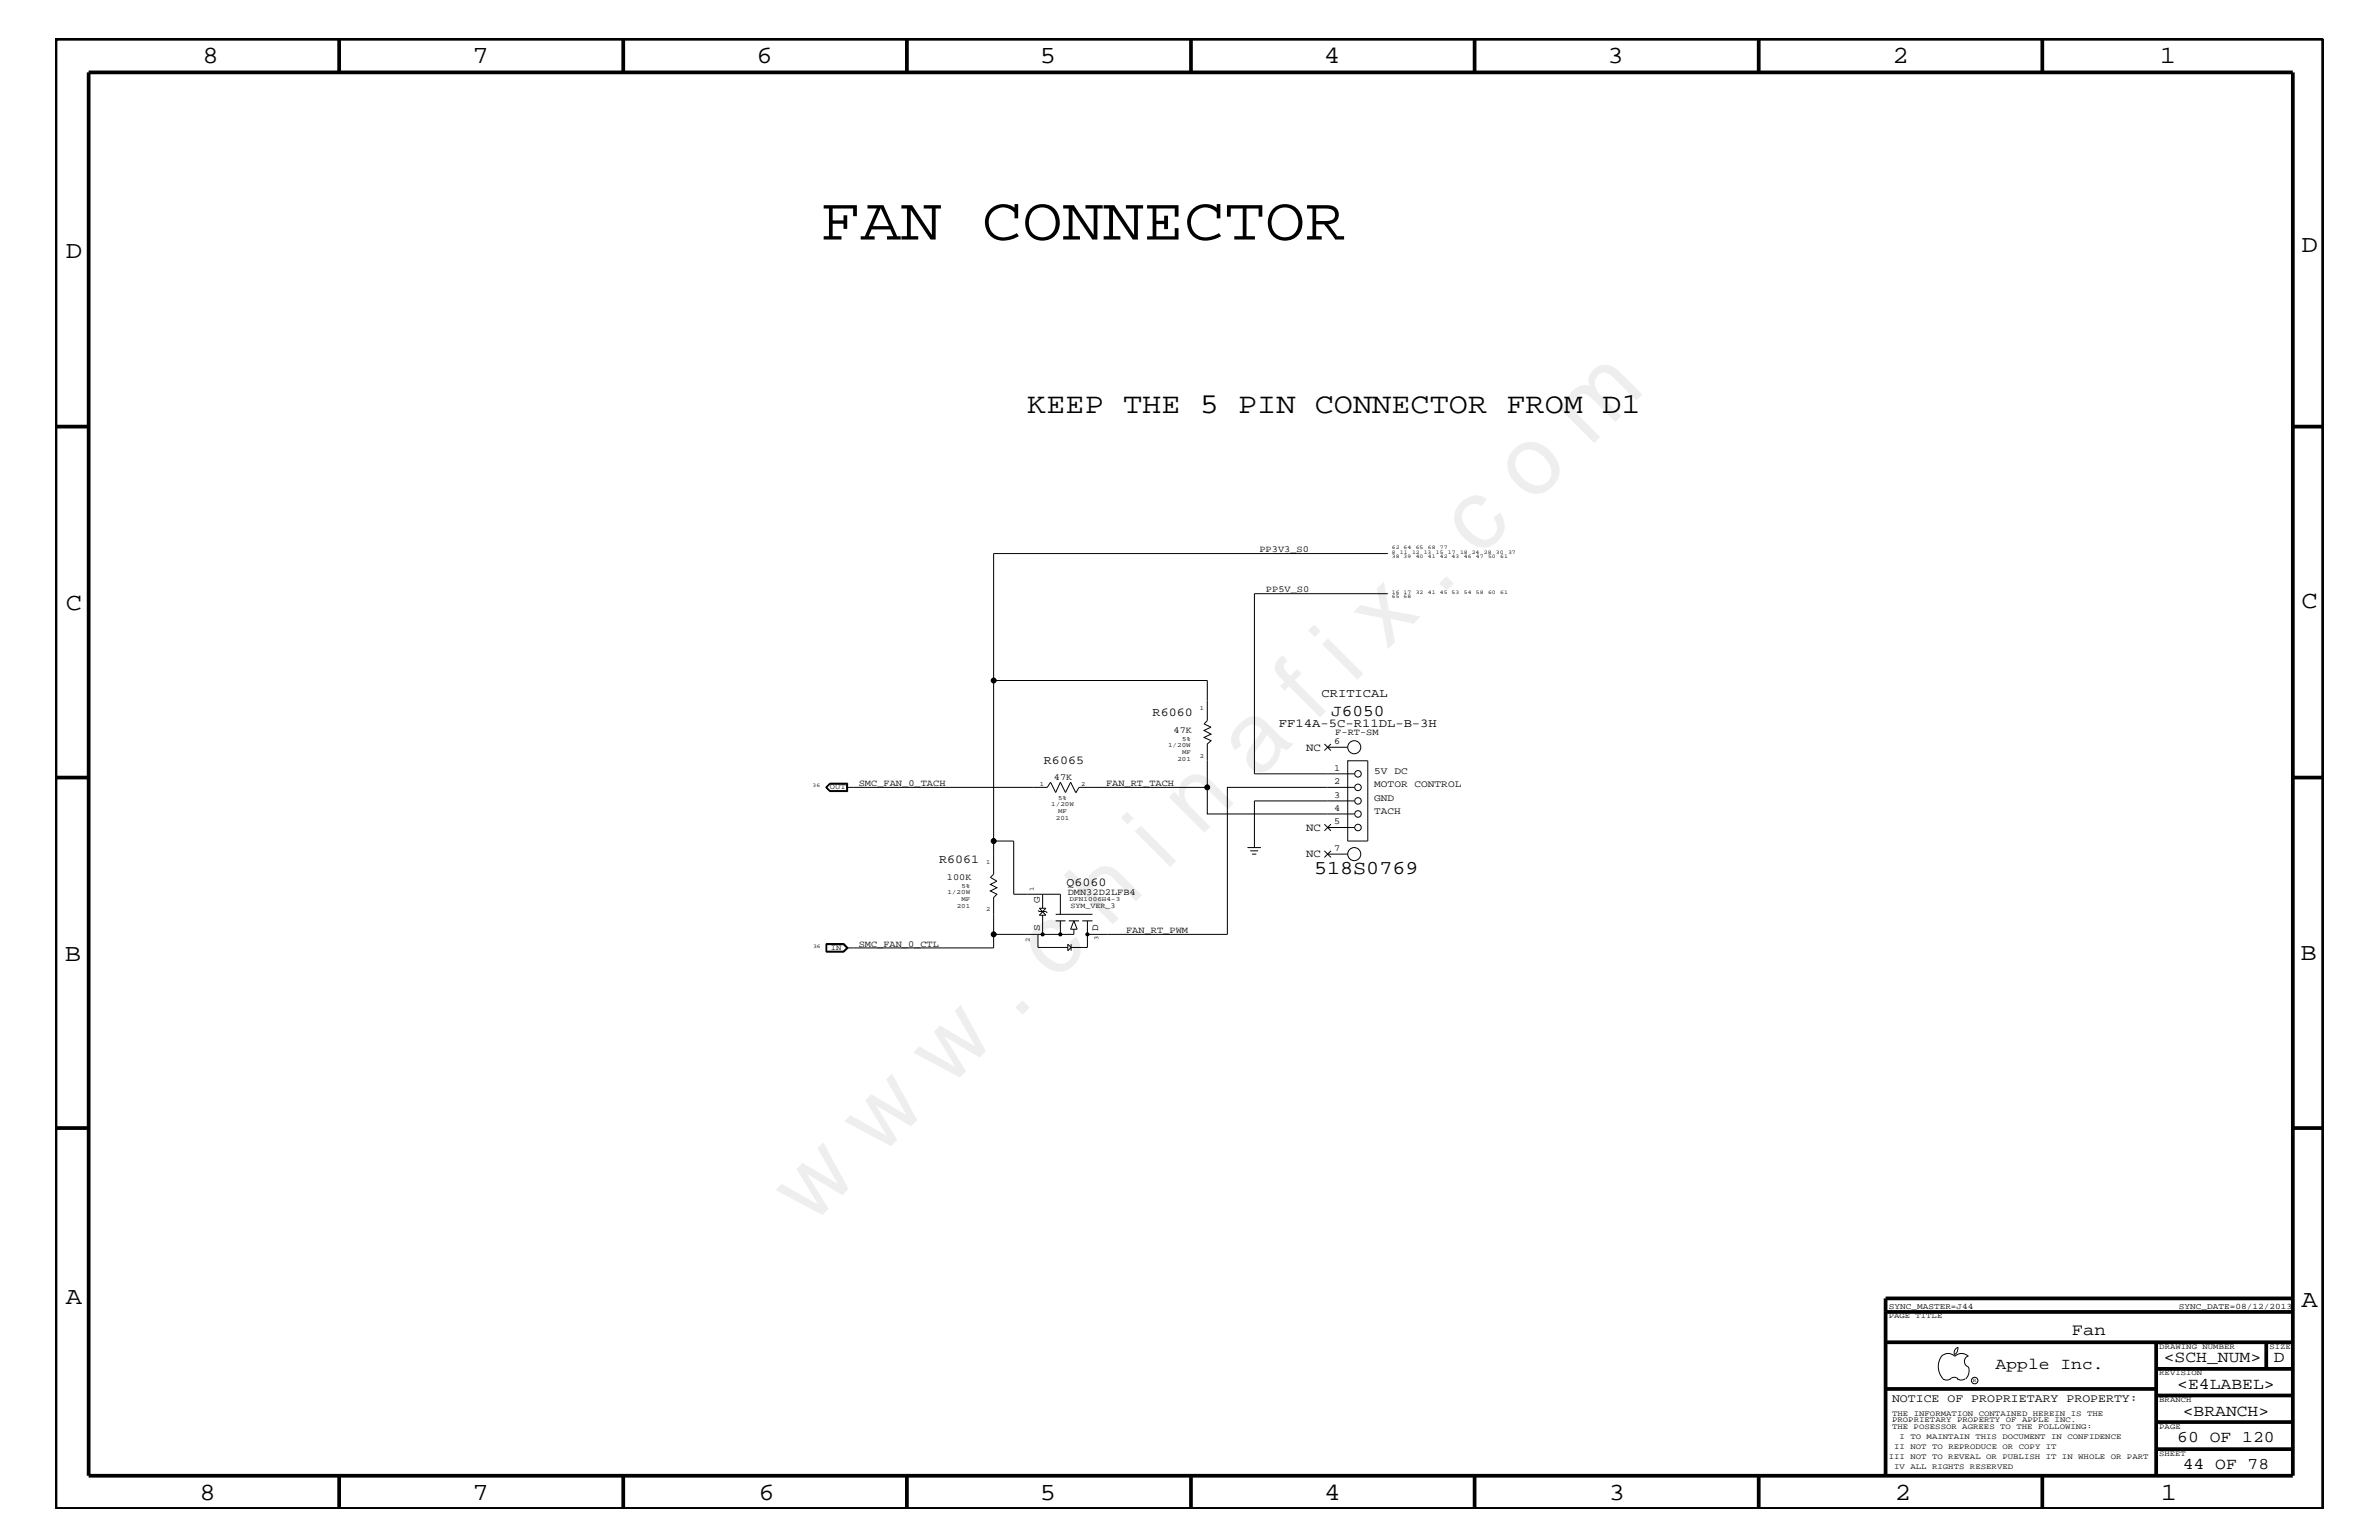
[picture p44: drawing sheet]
<svg xmlns="http://www.w3.org/2000/svg" width="432mm" height="279mm" viewBox="0 0 432 279" stroke-linecap="round" stroke-linejoin="round" font-family="sans-serif">
<defs><g id="words">
<text font-size="17.6" x="147.1" y="222.6" transform="rotate(-45 147.1 222.6)">w w w . c h i n a f i x . c o m</text>
<text font-size="11.1" x="148.8" y="43.5">FAN CONNECTOR</text>
<text font-size="5.2" x="186.4" y="75">KEEP THE 5 PIN CONNECTOR FROM D1</text>
<g font-size="4.5">
<text x="36.7" y="11.5">8</text>
<text x="85.8" y="11.5">7</text>
<text x="137.3" y="11.5">6</text>
<text x="188.7" y="11.5">5</text>
<text x="240.3" y="11.5">4</text>
<text x="291.8" y="11.5">3</text>
<text x="343.5" y="11.5">2</text>
<text x="392" y="11.5">1</text>
<text x="11.9" y="46.8">D</text>
<text x="417.7" y="45.7">D</text>
<text x="11.9" y="110.6">C</text>
<text x="417.7" y="110.4">C</text>
<text x="11.8" y="174.3">B</text>
<text x="417.6" y="174.2">B</text>
<text x="11.9" y="236.7">A</text>
<text x="417.7" y="237.1">A</text>
<text x="36.2" y="272.1">8</text>
<text x="85.8" y="272.1">7</text>
<text x="137.7" y="272.1">6</text>
<text x="188.7" y="272.1">5</text>
<text x="240.4" y="272.1">4</text>
<text x="292" y="272.1">3</text>
<text x="343.9" y="272.1">2</text>
<text x="392.2" y="272.1">1</text>
</g>
<text font-size="3.6" x="238.5" y="158.6">518S0769</text>
<g font-size="3">
<text x="241.6" y="130">J6050</text>
<text x="376" y="242.3">Fan</text>
<text x="362.2" y="248.4">Apple Inc.</text>
<text x="392.7" y="247.1">&lt;SCH_NUM&gt;</text>
<text x="395.2" y="252">&lt;E4LABEL&gt;</text>
<text x="412.7" y="247.1">D</text>
<text x="396.2" y="256.8">&lt;BRANCH&gt;</text>
<text x="395.2" y="261.6">60 OF 120</text>
<text x="396.2" y="266.6">44 OF 78</text>
</g>
<g font-size="2.2">
<text x="209.2" y="130">R6060</text>
<text x="232.1" y="131.9">FF14A-5C-R11DL-B-3H</text>
<text x="239.9" y="126.4">CRITICAL</text>
<text x="189.5" y="138.6">R6065</text>
<text x="170.4" y="156.7">R6061</text>
<text x="193.5" y="160.8">Q6060</text>
</g>
<text font-size="2.1" x="343.4" y="254.4">NOTICE OF PROPRIETARY PROPERTY:</text>
<g font-size="2">
<text x="237.1" y="136.2">NC</text>
<text x="237.1" y="155.6">NC</text>
<text x="237.1" y="150.7">NC</text>
</g>
<g font-size="1.8">
<text x="249.4" y="142.9">MOTOR CONTROL</text>
<text x="249.4" y="140.4">5V DC</text>
<text x="249.4" y="145.3">GND</text>
<text x="249.4" y="147.7">TACH</text>
<text x="188.7" y="163.9" transform="rotate(-90 188.7 163.9)">G</text>
<text x="188.7" y="168.9" transform="rotate(-90 188.7 168.9)">S</text>
<text x="199.3" y="168.9" transform="rotate(-90 199.3 168.9)">D</text>
</g>
<g font-size="1.7">
<text x="228.6" y="100.2">PP3V3_S0</text>
<text x="229.8" y="107.5">PP5V_S0</text>
<text x="213" y="133">47K</text>
<text x="242.1" y="135">6</text>
<text x="242.4" y="133.3">F-RT-SM</text>
<text x="155.9" y="142.6">SMC_FAN_0_TACH</text>
<text x="191.3" y="141.5">47K</text>
<text x="200.7" y="142.6">FAN_RT_TACH</text>
<text x="242.1" y="139.8">1</text>
<text x="242.1" y="142.3">2</text>
<text x="242.1" y="144.7">3</text>
<text x="242.1" y="147.1">4</text>
<text x="242.1" y="149.5">5</text>
<text x="242.1" y="154.4">7</text>
<text x="171.9" y="159.7">100K</text>
<text x="193.8" y="162.4">DMN32D2LFB4</text>
<text x="155.9" y="171.7">SMC_FAN_0_CTL</text>
<text x="204.4" y="169.3">FAN_RT_PWM</text>
</g>
<g font-size="1.5">
<text x="342.8" y="237.4">SYNC_MASTER=J44</text>
<text x="395.5" y="237.4">SYNC_DATE=08/12/2013</text>
</g>
<g font-size="1.4">
<text x="150.6" y="143.2">OUT</text>
<text x="194.3" y="164.7">SYM_VER_3</text>
<text x="150.8" y="172.3">IN</text>
<text x="342.8" y="239.2">PAGE TITLE</text>
<text x="391.9" y="244.7">DRAWING NUMBER</text>
<text x="411.9" y="244.7">SIZE</text>
<text x="391.9" y="249.5">REVISION</text>
<text x="343.4" y="256.8">THE INFORMATION CONTAINED HEREIN IS THE</text>
<text x="391.9" y="254.4">BRANCH</text>
<text x="343.4" y="258">PROPRIETARY PROPERTY OF APPLE INC.</text>
<text x="343.4" y="259.3">THE POSESSOR AGREES TO THE FOLLOWING:</text>
<text x="343.8" y="262.9">II NOT TO REPRODUCE OR COPY IT</text>
<text x="344.8" y="261.1">I TO MAINTAIN THIS DOCUMENT IN CONFIDENCE</text>
<text x="391.9" y="259.3">PAGE</text>
<text x="342.8" y="264.7">III NOT TO REVEAL OR PUBLISH IT IN WHOLE OR PART</text>
<text x="343.8" y="266.6">IV ALL RIGHTS RESERVED</text>
<text x="391.9" y="264.1">SHEET</text>
</g>
<g font-size="1.2">
<text x="217.8" y="128.9">1</text>
<text x="212" y="135.6">1/20W</text>
<text x="214.5" y="136.8">MF</text>
<text x="214.5" y="134.4">5%</text>
<text x="217.8" y="137.4">2</text>
<text x="188.7" y="142.5">1</text>
<text x="196.3" y="142.5">2</text>
<text x="213.7" y="138">201</text>
<text x="190.8" y="146.2">1/20W</text>
<text x="191.6" y="148.7">201</text>
<text x="192.1" y="145.1">5%</text>
<text x="192.1" y="147.5">MF</text>
<text x="174.5" y="161.1">5%</text>
<text x="179" y="156.8">1</text>
<text x="187.6" y="161.7" transform="rotate(-90 187.6 161.7)">1</text>
<text x="172" y="162.2">1/20W</text>
<text x="173.7" y="164.7">201</text>
<text x="174.5" y="163.5">MF</text>
<text x="179" y="165.3">2</text>
<text x="194.1" y="163.5">DFN1006H4-3</text>
<text x="186.9" y="170.9" transform="rotate(-90 186.9 170.9)">2</text>
<text x="199.4" y="170.6" transform="rotate(-90 199.4 170.6)">3</text>
</g>
<g font-size="1">
<text x="252.6" y="101.3">38 39</text>
<text x="252.6" y="99.6">62 64</text>
<text x="252.6" y="100.4">8</text>
<text x="254.1" y="100.4">11</text>
<text x="256.3" y="100.4">12 13</text>
<text x="257" y="101.3">40</text>
<text x="257" y="99.6">65</text>
<text x="259.2" y="101.3">41</text>
<text x="259.2" y="99.6">68</text>
<text x="260.6" y="100.4">15</text>
<text x="261.4" y="101.3">42 43</text>
<text x="261.4" y="99.6">77</text>
<text x="262.8" y="100.4">17</text>
<text x="265" y="100.4">18 24</text>
<text x="265.7" y="101.3">46</text>
<text x="267.9" y="101.3">47</text>
<text x="269.3" y="100.4">28</text>
<text x="270.1" y="101.3">50</text>
<text x="271.5" y="100.4">30</text>
<text x="272.3" y="101.3">61</text>
<text x="273.7" y="100.4">37</text>
<text x="252.6" y="107.7">16 17</text>
<text x="257" y="107.7">32</text>
<text x="259.2" y="107.7">41</text>
<text x="261.4" y="107.7">45 53</text>
<text x="265.7" y="107.7">54</text>
<text x="267.9" y="107.7">58</text>
<text x="270.1" y="107.7">60</text>
<text x="272.3" y="107.7">61</text>
<text x="252.6" y="108.6">65 68</text>
<text x="147.5" y="142.9">36</text>
<text x="147.6" y="172">36</text>
<text x="358.1" y="250.7">R</text>
</g>
</g></defs>
<g fill="none" stroke="#000" stroke-width=".68" stroke-linecap="butt">
<path d="M10.1 7h411.6v266.8h-411.6zM16.1 13.1h400.1v254.6h-400.1zM61.6 7v6.1M113.1 7v6.1M164.6 7v6.1M216.2 7v6.1M267.6 7v6.1M319.2 7v6.1M370.7 7v6.1M10.1 77.4h6M416.2 77.4h5.5M10.1 141.1h6"/>
<path d="M416.2 141.1h5.5M10.1 204.7h6M416.2 204.7h5.5M342.2 238h74M416.2 235.6h-74v32.1M342.2 243.5h74M342.2 252h49.2M391.4 258h24.8M391.4 253.2h24.8M391.4 248.4h24.8M391.4 243.5v24.2M411.3 243.5v4.9"/>
<path d="M61.6 267.7v6.1M113.1 267.7v6.1M164.6 267.7v6.1M216.2 268v5.8M267.6 267.7v6.1M319.2 267.7v6.1M370.7 267.7v6.1M391.4 262.9h24.8"/>
</g>
<g fill="none" stroke="#000" stroke-width=".18">
<path d="M227.7 107.7v32.7M251.9 100.4h-71.5v52.2M180.4 123.5h38.7M154.9 142.9h32.7M352.4 246.1a1.69 1.69 0 0 1 2.4 0M352.4 246a3.3 3.3 0 0 0 .3 4.1M352.6 250.2l.7 .2 .7-.2M354 250.2l.7-.3 .7 .3M354.8 246.1a1.69 1.69 0 0 1 2.5 0M355.3 250.2l.7 .2 .7-.2M355.3 244.4l.1 .3a1.18 1.18 0 0 1-.6 1M355.4 244.4a.99 .99 0 0 0-.6 1.4"/>
<path d="M357.2 246a1.04 1.04 0 0 0-.6 1 1.04 1.04 0 0 0 .6 1M357.3 248l.1 .7a2.11 2.11 0 0 1-.6 1.5"/>
<circle cx="358.4" cy="250.5" r=".59"/>
</g>
<use href="#words"/>
</svg>
